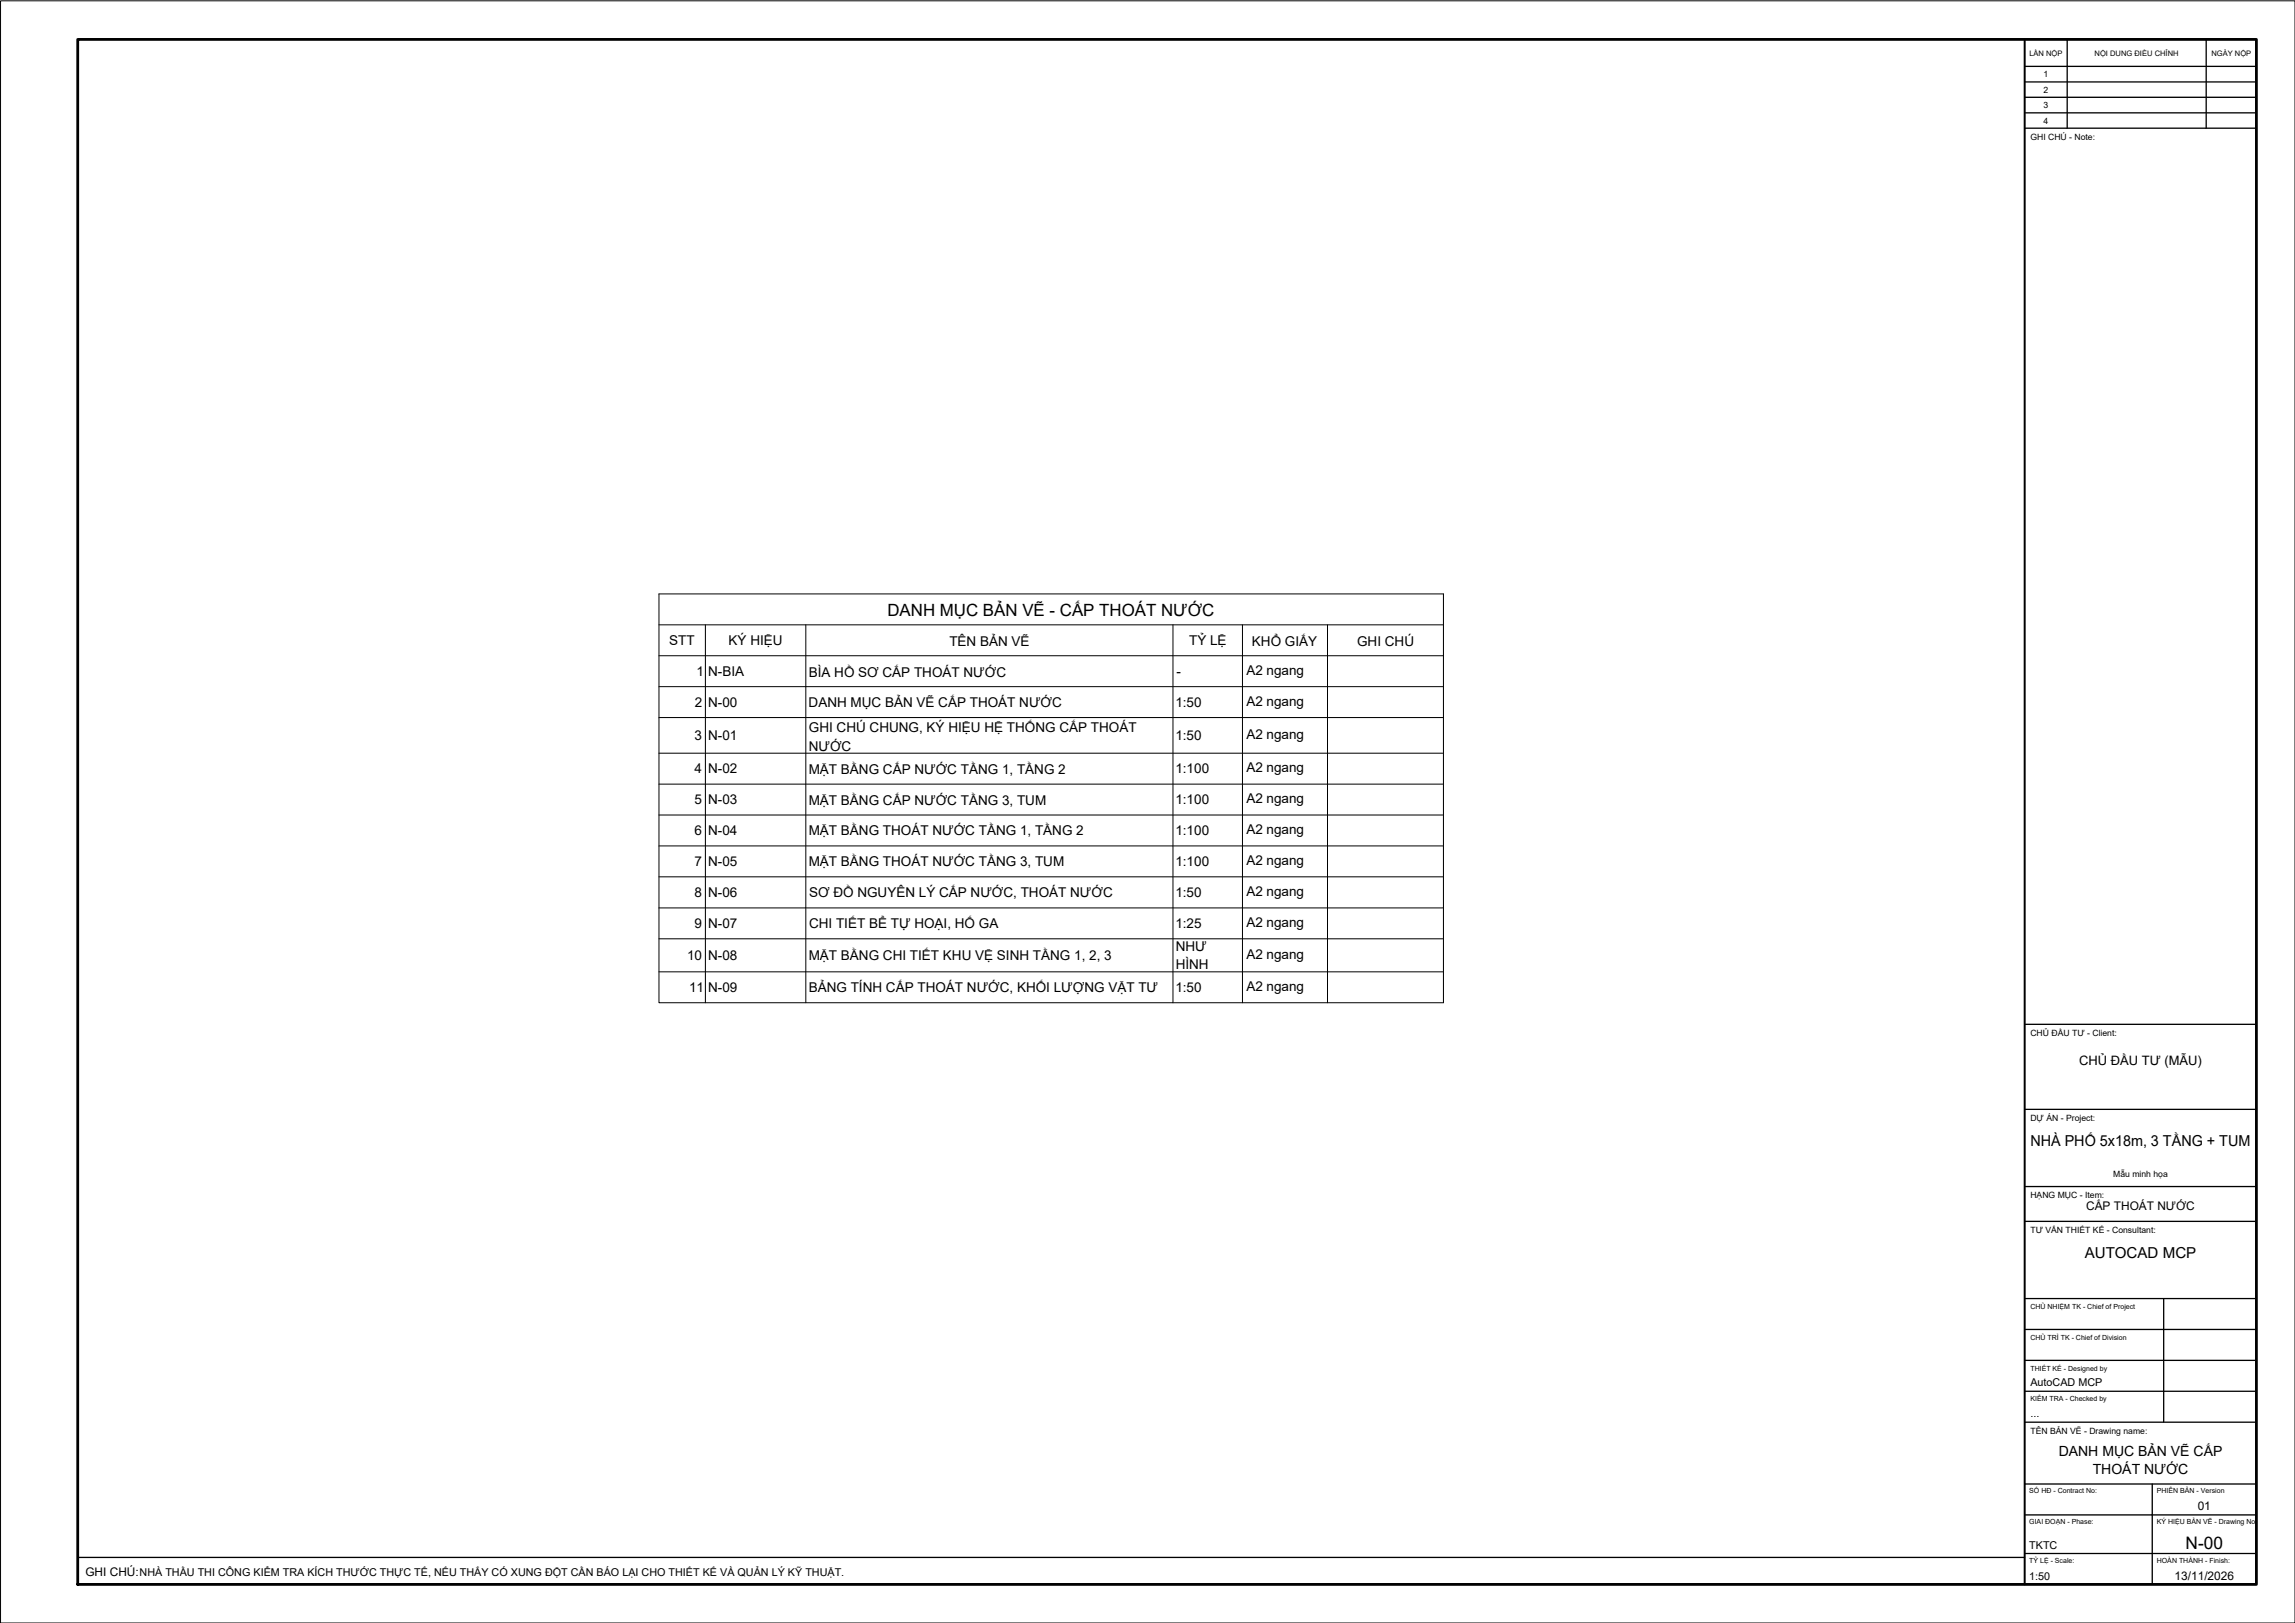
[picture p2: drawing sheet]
<svg xmlns="http://www.w3.org/2000/svg" width="594mm" height="420mm" viewBox="0 0 594 420" stroke-linecap="round" stroke-linejoin="round" font-family="sans-serif">
<defs><g id="words">
<text font-size="4.5" x="565.8" y="401">N-00</text>
<text font-size="4.4" x="229.7" y="159.4">DANH MỤC BẢN VẼ - CẤP THOÁT NƯỚC</text>
<g font-size="3.9">
<text x="525.6" y="296.7">NHÀ PHỐ 5x18m, 3 TẦNG + TUM</text>
<text x="539.6" y="325.7">AUTOCAD MCP</text>
</g>
<g font-size="3.6">
<text x="532.9" y="377">DANH MỤC BẢN VẼ CẤP</text>
<text x="541.7" y="381.6">THOÁT NƯỚC</text>
</g>
<g font-size="3.5">
<text x="173.2" y="167">STT</text>
<text x="188.6" y="167">KÝ HIỆU</text>
<text x="245.8" y="167.3">TÊN BẢN VẼ</text>
<text x="307.8" y="167">TỶ LỆ</text>
<text x="324.1" y="167.3">KHỔ GIẤY</text>
<text x="351.3" y="167.3">GHI CHÚ</text>
<text x="180.3" y="175">1</text>
<text x="183.3" y="175">N-BIA</text>
<text x="209.4" y="175.3">BÌA HỒ SƠ CẤP THOÁT NƯỚC</text>
<text x="304.5" y="175">-</text>
<text x="322.6" y="174.7">A2 ngang</text>
<text x="179.8" y="183">2</text>
<text x="183.3" y="183">N-00</text>
<text x="209.3" y="183">DANH MỤC BẢN VẼ CẤP THOÁT NƯỚC</text>
<text x="304.3" y="183">1:50</text>
<text x="322.6" y="182.7">A2 ngang</text>
<text x="179.8" y="191.6">3</text>
<text x="183.3" y="191.6">N-01</text>
<text x="209.4" y="189.5">GHI CHÚ CHUNG, KÝ HIỆU HỆ THỐNG CẤP THOÁT</text>
<text x="304.3" y="191.6">1:50</text>
<text x="322.6" y="191.3">A2 ngang</text>
<text x="209.4" y="194.3">NƯỚC</text>
<text x="179.8" y="200.2">4</text>
<text x="183.3" y="200.2">N-02</text>
<text x="209.4" y="200.3">MẶT BẰNG CẤP NƯỚC TẦNG 1, TẦNG 2</text>
<text x="304.3" y="200.2">1:100</text>
<text x="322.6" y="199.9">A2 ngang</text>
<text x="179.8" y="208.2">5</text>
<text x="183.3" y="208.2">N-03</text>
<text x="209.4" y="208.3">MẶT BẰNG CẤP NƯỚC TẦNG 3, TUM</text>
<text x="304.3" y="208.2">1:100</text>
<text x="322.6" y="207.9">A2 ngang</text>
<text x="322.6" y="215.9">A2 ngang</text>
<text x="179.8" y="216.2">6</text>
<text x="183.3" y="216.2">N-04</text>
<text x="209.4" y="216.3">MẶT BẰNG THOÁT NƯỚC TẦNG 1, TẦNG 2</text>
<text x="304.3" y="216.2">1:100</text>
<text x="179.8" y="224.2">7</text>
<text x="183.3" y="224.2">N-05</text>
<text x="209.4" y="224.3">MẶT BẰNG THOÁT NƯỚC TẦNG 3, TUM</text>
<text x="304.3" y="224.2">1:100</text>
<text x="322.6" y="223.9">A2 ngang</text>
<text x="179.8" y="232.2">8</text>
<text x="183.3" y="232.2">N-06</text>
<text x="209.4" y="232.3">SƠ ĐỒ NGUYÊN LÝ CẤP NƯỚC, THOÁT NƯỚC</text>
<text x="304.3" y="232.2">1:50</text>
<text x="322.6" y="231.9">A2 ngang</text>
<text x="322.6" y="239.9">A2 ngang</text>
<text x="179.8" y="240.2">9</text>
<text x="183.3" y="240.2">N-07</text>
<text x="209.4" y="240.3">CHI TIẾT BỂ TỰ HOẠI, HỐ GA</text>
<text x="304.3" y="240.2">1:25</text>
<text x="177.9" y="248.5">10</text>
<text x="183.3" y="248.5">N-08</text>
<text x="209.4" y="248.6">MẶT BẰNG CHI TIẾT KHU VỆ SINH TẦNG 1, 2, 3</text>
<text x="304.3" y="246.1">NHƯ</text>
<text x="304.3" y="251">HÌNH</text>
<text x="322.6" y="248.2">A2 ngang</text>
<text x="178.4" y="256.8">11</text>
<text x="183.3" y="256.8">N-09</text>
<text x="209.4" y="256.9">BẢNG TÍNH CẤP THOÁT NƯỚC, KHỐI LƯỢNG VẬT TƯ</text>
<text x="304.3" y="256.8">1:50</text>
<text x="322.6" y="256.5">A2 ngang</text>
</g>
<text font-size="3.4" x="538.2" y="275.7">CHỦ ĐẦU TƯ (MẪU)</text>
<g font-size="3.1">
<text x="540" y="313.2">CẤP THOÁT NƯỚC</text>
<text x="568.9" y="391">01</text>
<text x="22.1" y="407.9">GHI CHÚ:NHÀ THẦU THI CÔNG KIỂM TRA KÍCH THƯỚC THỰC TẾ, NẾU THẤY CÓ XUNG ĐỘT CẦN BÁO LẠI CHO THIẾT KẾ VÀ QUẢN LÝ KỸ THUẬT.</text>
<text x="562.9" y="409">13/11/2026</text>
</g>
<g font-size="2.8">
<text x="525.6" y="358.8">AutoCAD MCP</text>
<text x="525.6" y="366.8">...</text>
<text x="525.3" y="401">TKTC</text>
<text x="525.3" y="409">1:50</text>
</g>
<g font-size="2.2">
<text x="529" y="20">1</text>
<text x="529" y="24">2</text>
<text x="529" y="28">3</text>
<text x="529" y="32">4</text>
<text x="525.6" y="36.2">GHI CHÚ - Note:</text>
<text x="525.6" y="268.2">CHỦ ĐẦU TƯ - Client:</text>
<text x="525.6" y="290.2">DỰ ÁN - Project:</text>
<text x="547" y="304.7">Mẫu minh họa</text>
<text x="525.6" y="310.2">HẠNG MỤC - Item:</text>
<text x="525.6" y="319.2">TƯ VẤN THIẾT KẾ - Consultant:</text>
<text x="525.6" y="371.2">TÊN BẢN VẼ - Drawing name:</text>
</g>
<g font-size="2">
<text x="525.3" y="14.4">LẦN NỘP</text>
<text x="542.2" y="14.4">NỘI DUNG ĐIỀU CHỈNH</text>
<text x="572.4" y="14.4">NGÀY NỘP</text>
</g>
<g font-size="1.8">
<text x="525.6" y="338.8">CHỦ NHIỆM TK - Chief of Project</text>
<text x="525.6" y="346.8">CHỦ TRÌ TK - Chief of Division</text>
<text x="525.6" y="354.8">THIẾT KẾ - Designed by</text>
<text x="525.6" y="362.8">KIỂM TRA - Checked by</text>
<text x="525.3" y="386.6">SỐ HĐ - Contract No:</text>
<text x="558.3" y="386.6">PHIÊN BẢN - Version</text>
<text x="525.3" y="394.6">GIAI ĐOẠN - Phase:</text>
<text x="558.3" y="394.6">KÝ HIỆU BẢN VẼ - Drawing No</text>
<text x="525.3" y="404.6">TỶ LỆ - Scale:</text>
<text x="558.3" y="404.6">HOÀN THÀNH - Finish:</text>
</g>
</g></defs>
<!-- layer: A-ANNO-TEXT -->
<g fill="none" stroke="#000" stroke-width=".26">
<path d="M170.6 153.8h203v105.8h-203zM170.6 161.8h203M170.6 169.8h203M170.6 177.8h203M182.6 161.8v97.8M208.6 161.8v97.8M303.6 161.8v97.8M321.6 161.8v97.8M343.6 161.8v97.8M170.6 185.8h203M170.6 195h203M170.6 203h203"/>
<path d="M170.6 211h203M170.6 219h203M170.6 227h203M170.6 235h203M170.6 243h203M170.6 251.6h203"/>
</g>
<!-- layer: A-ANNO-TTLB -->
<path d="M.1 .2h594v420h-594z" fill="none" stroke="#000" stroke-width=".26"/>
<path d="M20.1 10.2h564v400h-564z" fill="none" stroke="#000" stroke-width=".72"/>
<path d="M524.1 10.2v400" fill="none" stroke="#000" stroke-width=".51"/>
<g fill="none" stroke="#000" stroke-width=".34">
<path d="M524.1 17.2h60M535.1 10.2v23M571.1 10.2v23M524.1 33.2h60M524.1 21.2h60M524.1 25.2h60M524.1 29.2h60M524.1 265.2h60M524.1 287.2h60M524.1 307.2h60M524.1 316.2h60M524.1 336.2h60"/>
<path d="M560.1 336.2v32M524.1 344.2h60M524.1 352.2h60M524.1 368.2h60M524.1 360.2h60M524.1 384.2h60M524.1 392.2h60M557.1 384.2v26M20.1 403.2h504M524.1 402.2h60"/>
</g>
<use href="#words"/>
</svg>
